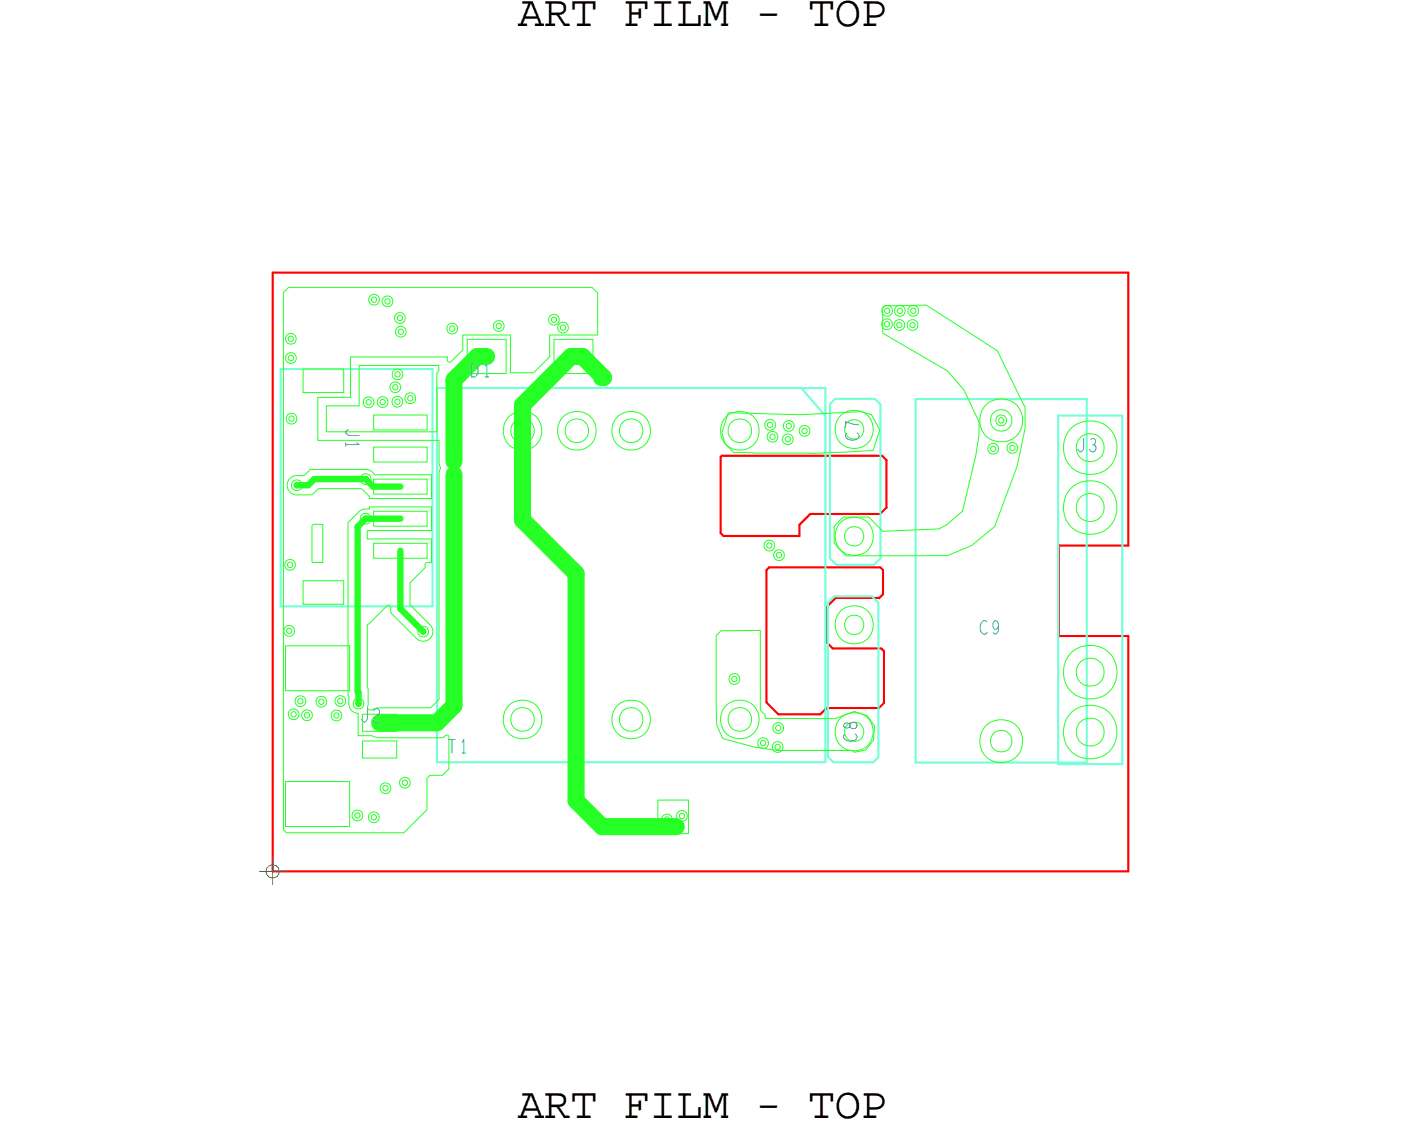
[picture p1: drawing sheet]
<svg xmlns="http://www.w3.org/2000/svg" width="65mm" height="53mm" viewBox="0 0 65 53" stroke-linecap="round" stroke-linejoin="round" font-family="sans-serif">
<defs><g id="words">
<g font-size="2.1">
<text x="24.2" y="1.2">ART FILM - TOP</text>
<text x="24.2" y="52.3">ART FILM - TOP</text>
</g>
</g></defs>
<!-- layer: Board Outline -->
<g fill="none" stroke="#f00" stroke-width=".1">
<path d="M12.8 12.7h40zM12.8 12.7v28zM52.8 12.7v12.8zM33.7 24.9l.1 .2zM33.7 21.4v-.1zM33.7 21.4v3.5zM33.8 21.3h.2zM33.8 25.1h3.6zM34 21.3h7.2zM35.8 32.8l.6 .6zM35.8 26.7v6.1zM36 26.5l-.2 .2z"/>
<path d="M36 26.5h5.2zM36.4 33.4h2zM37.4 24.5v.6zM37.9 24l-.5 .5zM37.9 24h3.2zM38.4 33.4l.2-.3zM38.6 33.1h2.5zM38.7 28.4l.4-.4zM38.7 28.4v1.7zM38.7 30.1l.2 .2zM38.9 30.3h2.3zM39.1 28h2z"/>
<path d="M41.1 28h.1M41.1 33.1l.2-.2zM41.1 28l.2-.2zM41.2 26.5l.1 .2zM41.2 30.3l.1 .1zM41.2 21.3l.2 .2zM41.3 26.7v1.1zM41.3 30.4v2.5zM41.4 23.7l-.3 .3zM41.4 21.5v2.2zM49.5 29.7h.1M49.5 25.5v4.2z"/>
<path d="M49.5 25.5h.1M49.5 25.5h3.3zM49.5 29.7h3.3zM52.8 29.7v11zM12.7 40.7h40.1z"/>
</g>
<!-- layer: Components -->
<g fill="none" stroke="#75ffd9" stroke-width=".1">
<path d="M13.1 17.3h7.1zM13.1 17.3v11.1zM20.2 17.3v11.1zM20.4 18.1v17.5zM20.4 18.1h18.2zM37.5 18.2l1.1 1.2zM38.6 18.1v17.5zM38.8 18.9l.2-.2zM38.8 18.9v7.2zM39 18.7h1.9zM40.9 18.7l.3 .2zM41.2 18.9v7.2z"/>
<path d="M42.8 18.7v17zM42.8 18.7h8zM49.5 19.4h3zM49.5 19.4v16.3zM50.8 18.7v17zM52.5 19.4v16.3zM13.1 28.4h7.1zM20.4 35.6h18.2zM38.7 35.4l.3 .2zM38.7 28.2l.3-.3zM38.7 28.2v7.2zM38.8 26.1l.3 .3z"/>
<path d="M39 35.6h1.8zM39 27.9h1.8zM39.1 26.4h1.8zM40.8 27.9l.3 .3zM41.1 35.4l-.3 .2zM41.1 28.2v7.2zM41.2 26.1l-.3 .3zM42.8 35.7h8zM49.5 35.7h3z"/>
</g>
<!-- layer: Nets -->
<path d="M13.9 22.7h.5zM14.7 22.4l-.3 .3zM14.7 22.4h2.4zM16.7 32.3h.1M16.7 24.6v7.7zM16.8 32.4v.5zM17.1 24.3h1.6zM17.1 22.4l.3 .4zM17.1 24.3l-.4 .3zM17.4 22.8h1.3zM18.7 28.5l1.1 1zM18.7 25.8v2.7z" fill="none" stroke="#26ff26" stroke-width=".3"/>
<g fill="none" stroke="#26ff26" stroke-width=".05">
<path d="M13.3 13.7l.2-.3h14.2l.2 .3v2h-2.2v1l-.8 .7h-1v-1.7h-2.3v.7l-.6 .5h-.1v-.2h-4.5v1.9h-1.5v2h5.6l.1 1.3-.1 .3v10.5l-.4 .4h-2.4l-.3 .1-.2-.1v-3.9l1-.9 .1 .1v.3l1.3 1.2h.4l.2-.1v-.3l-.1-.3-.9-.9v-1l.7-.7v-.3h.3v-1.1h-3v-.4h3v-1.1h-2.9v.1l-.5 .1-.5 .5v8.1l.1 .6 .3 .3v1h.7l.3 .1h3l.2-.1 .1 .1v1.5l-.3 .3h-.6l-.1 .1v1.5l-1.1 1h-5.5l-.1-.1zM13.4 15.7l.2-.1 .2 .1v.1v.2l-.2 .1-.2-.1-.1-.2zM13.4 16.6l.2-.1 .2 .1 .1 .1-.1 .2-.2 .1-.2-.1v-.2zM13.4 19.4l.2-.1 .2 .1 .1 .2-.1 .2h-.2h-.2v-.2zM13.5 15.8l.1-.1 .1 .1v.1l-.1 .1-.1-.1zM13.5 16.7l.1-.1 .1 .1v.1l-.1 .1-.1-.1zM13.5 19.5h.1h.1v.1l-.1 .1-.1-.1zM14.2 17.3h1.9v1.1h-1.9zM16.8 17.1h3.7v.2l-.1 .1v2.8h-5.1v-1.2h1.5zM17 18.6h.2h.2l.1 .2-.1 .2-.2 .1-.2-.1v-.2zM17.1 18.8l.1-.1 .1 .1v.1h-.1h-.1zM17.3 13.8h.2h.2v.2v.2l-.2 .1-.2-.1-.1-.2z"/>
<path d="M17.4 14l.1-.1 .1 .1v.1h-.1h-.1zM17.5 19.4h2.5v.7h-2.5zM17.7 18.6h.2h.2v.2v.2l-.2 .1-.2-.1-.1-.2zM17.8 18.7h.1h.1v.2h-.1h-.1zM17.9 13.9l.2-.1 .2 .1 .1 .2-.1 .2h-.2h-.2v-.2zM18 14h.1h.1v.2h-.1h-.1zM18.3 17.9h.2h.2v.2v.2l-.2 .1-.2-.1-.1-.2zM18.4 18.1l.1-.1 .1 .1v.1h-.1h-.1zM18.4 18.6l.2-.1 .2 .1v.2v.2h-.2h-.2l-.1-.2zM18.4 17.3h.2h.2v.2v.2l-.2 .1-.2-.1-.1-.2zM18.5 18.7h.1h.1v.1l-.1 .1-.1-.1zM18.5 17.4h.1h.1v.2h-.1h-.1z"/>
<path d="M18.5 14.7l.2-.1 .2 .1v.2v.1l-.2 .1-.2-.1-.1-.1zM18.6 15.3h.1h.2l.1 .2-.1 .2-.2 .1-.1-.1-.1-.2zM18.6 14.8l.1-.1 .1 .1v.1l-.1 .1-.1-.1zM18.6 15.5l.1-.1 .2 .1v.1h-.2h-.1zM19 18.4h.2h.2v.2v.2l-.2 .1-.2-.1-.1-.2zM19.1 18.6l.1-.1 .1 .1v.1h-.1h-.1zM21 15.2l.1-.1 .2 .1 .1 .2-.1 .1-.2 .1-.1-.1-.1-.1zM21 15.3l.1-.1 .2 .1v.1l-.2 .1-.1-.1zM21.2 17.4l.2-.1 .2 .1 .1 .2-.1 .1-.2 .1-.2-.1v-.1zM21.3 17.5l.1-.1 .1 .1v.1l-.1 .1-.1-.1zM21.8 15.9h1.9v1.6h-1.9zM23.1 15.1l.2-.1 .2 .1 .1 .1-.1 .2-.2 .1-.2-.1v-.2z"/>
<path d="M23.2 15.2l.1-.1 .1 .1v.1l-.1 .1-.1-.1zM25.7 14.8l.2-.1 .2 .1v.2v.1l-.2 .1-.2-.1-.1-.1zM25.8 14.9l.1-.1 .1 .1v.1l-.1 .1-.1-.1zM25.9 15.9h1.8v1.6h-1.8zM26.1 15.1h.2h.2l.1 .2-.1 .2-.2 .1-.2-.1v-.2zM26.2 15.3l.1-.1 .1 .1v.1h-.1h-.1zM28 17.5l.2-.1 .2 .1 .1 .2-.1 .1-.2 .1-.2-.1v-.1zM28.1 17.6l.1-.1 .1 .1v.1l-.1 .1-.1-.1zM34 19.3l3.4 .1 2.8-.2 .5 .2 .4 .7-.3 1-2.8 .1h-3.7l-.4-.4-.1-.6zM35.8 19.7l.2-.1 .2 .1 .1 .2-.1 .1-.2 .1-.2-.1v-.1zM35.9 19.8l.1-.1 .1 .1v.1l-.1 .1-.1-.1zM36.7 19.7h.2h.2v.2v.2l-.2 .1-.2-.1-.1-.2z"/>
<path d="M36.8 19.9l.1-.1 .1 .1v.1h-.1h-.1zM37.4 20l.2-.1 .2 .1 .1 .2-.1 .1-.2 .1-.2-.1v-.1zM41.3 14.4l.1-.1h1.9l3.3 2.1 1.3 2.6v1l-.3 1.8-1.1 2.8-1.1 .9-1.1 .5h-4.7l-.6-.6v-.8l.4-.4h1.2l.7 .6 2.6-.1 .4-.2 .7-.6 .6-2.6 .2-1v-.6l-.7-1.5-.8-.9-3-1.7zM41.3 15l.2-.1 .2 .1v.2v.1l-.2 .1-.2-.1-.1-.1zM41.3 14.4l.2-.1 .2 .1v.1v.2l-.2 .1-.2-.1-.1-.2zM41.4 15.1l.1-.1 .1 .1v.1l-.1 .1-.1-.1zM41.4 14.5l.1-.1 .1 .1v.1l-.1 .1-.1-.1zM41.9 15l.1-.1 .2 .1 .1 .2-.1 .2h-.2h-.1l-.1-.2zM41.9 14.4l.2-.1 .2 .1v.1v.2l-.2 .1-.2-.1-.1-.2zM41.9 15.1h.1h.2v.2h-.2h-.1zM42 14.5l.1-.1 .1 .1v.1l-.1 .1-.1-.1zM42.5 15l.2-.1 .2 .1v.2v.2h-.2h-.2l-.1-.2z"/>
<path d="M42.5 14.4l.2-.1 .2 .1v.1v.2l-.2 .1-.2-.1-.1-.2zM42.6 15.1h.1h.1v.2h-.1h-.1zM42.6 14.5l.1-.1 .1 .1v.1l-.1 .1-.1-.1zM46.6 19.5l.2-.1 .2 .1 .1 .2-.1 .1-.2 .1-.2-.1v-.1zM46.7 19.6l.1-.1 .1 .1v.1l-.1 .1-.1-.1zM13.3 29.3h.2h.2l.1 .2-.1 .2-.2 .1-.2-.1v-.2zM13.3 30.2h3v2.1h-3zM13.3 36.6h3v2.1h-3zM13.4 26.2h.2h.1l.1 .2-.1 .2-.1 .1-.2-.1-.1-.2zM13.4 29.4h.1h.1v.2h-.1h-.1zM13.5 26.4l.1-.1 .1 .1v.1h-.1h-.1zM13.5 33.2h.2h.2l.1 .2-.1 .2-.2 .1-.2-.1v-.2z"/>
<path d="M13.6 22.4l.2-.2h.4l.3-.2 2.6-.1 .4 .3h2.7v1.1h-2.9v-.1l-.4-.3h-2l-.3 .2h-.8l-.2-.1-.1-.2-.1-.2zM13.6 33.3h.1h.1v.2h-.1h-.1zM13.7 22.5l.2-.1 .2 .1v.2v.2h-.2h-.2l-.1-.2zM13.8 22.6h.1h.1v.2h-.1h-.1zM13.9 32.6l.1-.1 .2 .1 .1 .2-.1 .2h-.2h-.1l-.1-.2zM13.9 32.7h.1h.2v.2h-.2h-.1zM14.2 33.3l.2-.1 .1 .1 .1 .1-.1 .2-.1 .1-.2-.1-.1-.2zM14.2 27.2h1.9v1.1h-1.9zM14.2 33.4l.2-.1 .1 .1v.1l-.1 .1-.2-.1zM14.6 24.5h.5v1.8h-.5zM14.8 32.6h.2h.2l.1 .2-.1 .2-.2 .1-.2-.1v-.2zM14.9 32.8l.1-.1 .1 .1v.1h-.1h-.1z"/>
<path d="M15.5 33.3l.2-.1 .2 .1 .1 .2-.1 .1-.2 .1-.2-.1v-.1zM15.6 33.4l.1-.1 .1 .1v.1l-.1 .1-.1-.1zM15.7 32.6l.2-.1 .2 .1 .1 .2-.1 .2h-.2h-.2v-.2zM15.8 32.7h.1h.1v.1l-.1 .1-.1-.1zM16.5 38l.2-.1 .2 .1 .1 .1-.1 .2-.2 .1-.2-.1v-.2zM16.6 32.7h.2h.1l.1 .2-.1 .2-.1 .1-.2-.1-.1-.2zM16.6 38.1l.1-.1 .1 .1v.1l-.1 .1-.1-.1zM16.6 32.8h.2h.1v.2h-.1h-.2zM16.9 22.2h.2h.2v.2v.2l-.2 .1-.2-.1-.1-.2zM16.9 24.1l.2-.1 .2 .1v.2v.1l-.2 .1-.2-.1-.1-.1zM16.9 33.4h1.6v.8h-1.6zM16.9 34.7h1.6v.8h-1.6z"/>
<path d="M17 22.3h.1h.1v.2h-.1h-.1zM17 24.2l.1-.1 .1 .1v.1l-.1 .1-.1-.1zM17.3 38h.2h.2v.2v.2l-.2 .1-.2-.1-.1-.2zM17.4 38.2l.1-.1 .1 .1v.1h-.1h-.1zM17.5 22.4h2.5v.7h-2.5zM17.5 23.9h2.5v.7h-2.5zM17.5 25.4h2.5v.7h-2.5zM17.5 20.9h2.5v.7h-2.5zM17.8 36.7l.2-.1 .2 .1 .1 .2-.1 .1-.2 .1-.2-.1v-.1zM17.9 36.8l.1-.1 .1 .1v.1l-.1 .1-.1-.1zM18.7 36.4h.2h.2l.1 .2-.1 .2-.2 .1-.2-.1v-.2zM18.8 36.5h.1h.1v.2h-.1h-.1z"/>
<path d="M19.6 29.4l.2-.1 .2 .1v.1v.2l-.2 .1-.2-.1-.1-.2zM19.7 29.5l.1-.1 .1 .1v.1l-.1 .1-.1-.1zM21 21.4l.2-.1 .2 .1 .1 .2-.1 .1-.2 .1-.2-.1v-.1zM21 22h.2h.2l.1 .2-.1 .2-.2 .1-.2-.1v-.2zM21.1 21.5l.1-.1 .1 .1v.1l-.1 .1-.1-.1zM21.1 22.1h.1h.1v.2h-.1h-.1zM30.8 37.4h1.4v1.6h-1.4zM31 38.2l.2-.1 .2 .1v.1v.2l-.2 .1-.2-.1-.1-.2zM31.1 38.3l.1-.1 .1 .1v.1l-.1 .1-.1-.1zM31.4 38.5l.2-.1 .2 .1 .1 .2-.1 .1-.2 .1-.2-.1v-.1zM31.5 38.6l.1-.1 .1 .1v.1l-.1 .1-.1-.1zM31.7 38l.2-.1 .2 .1v.2v.1l-.2 .1-.2-.1-.1-.1z"/>
<path d="M31.8 38.1l.1-.1 .1 .1v.1l-.1 .1-.1-.1zM33.5 29.7l.2-.2h1.8v3.7l.3 .2v.2h3.2l.9-.3 .6 .2 .4 .4-.1 .7-.3 .5-.6 .1v-.1h-3.5l-1.2-.2-1.4-.4-.3-.6zM34.1 31.6l.2-.1 .2 .1 .1 .2-.1 .1-.2 .1-.2-.1v-.1zM34.2 31.7l.1-.1 .1 .1v.1l-.1 .1-.1-.1zM35.5 34.6l.2-.1 .2 .1v.2v.1l-.2 .1-.2-.1-.1-.1zM35.6 34.7l.1-.1 .1 .1v.1l-.1 .1-.1-.1zM35.8 25.3h.2h.2v.2v.2l-.2 .1-.2-.1-.1-.2zM35.9 25.5l.1-.1 .1 .1v.1h-.1h-.1zM35.9 20.3l.2-.1 .2 .1 .1 .1-.1 .2-.2 .1-.2-.1v-.2zM36 20.4l.1-.1 .1 .1v.1l-.1 .1-.1-.1zM36.2 34.8l.2-.1 .1 .1 .1 .1-.1 .2-.1 .1-.2-.1-.1-.2zM36.2 33.9l.2-.1 .2 .1v.1v.2l-.2 .1-.2-.1-.1-.2z"/>
<path d="M36.2 25.8l.2-.1 .2 .1 .1 .2-.1 .1-.2 .1-.2-.1v-.1zM36.2 34.9l.2-.1 .1 .1v.1l-.1 .1-.2-.1zM36.3 34l.1-.1 .1 .1v.1l-.1 .1-.1-.1zM36.3 25.9l.1-.1 .1 .1v.1l-.1 .1-.1-.1zM36.6 20.4l.2-.1 .2 .1 .1 .1-.1 .2-.2 .1-.2-.1v-.2zM36.7 20.5l.1-.1 .1 .1v.1l-.1 .1-.1-.1zM37.5 20.1l.1-.1 .1 .1v.1l-.1 .1-.1-.1zM46.2 20.8l.2-.1 .2 .1 .1 .2-.1 .2h-.2h-.2v-.2zM46.3 20.9h.1h.1v.1l-.1 .1-.1-.1zM47.1 20.8l.2-.1 .2 .1 .1 .1-.1 .2-.2 .1-.2-.1v-.2zM47.2 20.9l.1-.1 .1 .1v.1l-.1 .1-.1-.1z"/>
<circle cx="46.8" cy="19.7" r="1.01"/>
<circle cx="46.8" cy="19.7" r=".5"/>
<circle cx="24.4" cy="33.7" r=".91"/>
<circle cx="24.4" cy="20.2" r=".91"/>
<circle cx="24.4" cy="33.6" r=".55"/>
<circle cx="24.4" cy="20.1" r=".55"/>
<circle cx="27" cy="20.2" r=".91"/>
<circle cx="27" cy="20.1" r=".55"/>
<circle cx="29.5" cy="33.7" r=".91"/>
<circle cx="29.5" cy="20.2" r=".91"/>
<circle cx="29.5" cy="33.6" r=".55"/>
<circle cx="29.5" cy="20.1" r=".55"/>
<circle cx="34.6" cy="33.7" r=".91"/>
<circle cx="34.6" cy="20.2" r=".91"/>
<circle cx="34.6" cy="33.6" r=".55"/>
<circle cx="34.6" cy="20.1" r=".55"/>
<circle cx="39.9" cy="25.1" r=".89"/>
<circle cx="39.9" cy="29.2" r=".89"/>
<circle cx="39.9" cy="34.2" r=".89"/>
<circle cx="39.9" cy="20.1" r=".89"/>
<circle cx="39.9" cy="34.2" r=".45"/>
<circle cx="39.9" cy="25.1" r=".45"/>
<circle cx="39.9" cy="20.1" r=".45"/>
<circle cx="39.9" cy="29.2" r=".45"/>
<circle cx="46.8" cy="34.7" r="1.01"/>
<circle cx="46.8" cy="34.7" r=".5"/>
<circle cx="51" cy="23.7" r="1.26"/>
<circle cx="51" cy="34.2" r="1.26"/>
<circle cx="51" cy="31.4" r="1.26"/>
<circle cx="51" cy="20.9" r="1.26"/>
<circle cx="51" cy="20.9" r=".65"/>
<circle cx="51" cy="34.2" r=".65"/>
<circle cx="51" cy="31.4" r=".65"/>
<circle cx="51" cy="23.7" r=".65"/>
</g>
<g fill="none" stroke="#26ff26" stroke-width=".8">
<path d="M21.2 17.8l.2-.2zM21.2 17.8v3.8zM22.3 16.7h.5zM22.3 16.7l-.9 .9zM24.4 18.9l2.3-2.2zM24.4 18.9v1.2zM26.7 16.7h.1zM26.8 16.7h.4zM27.2 16.7l1 1zM28.1 17.7h.1zM17.7 33.8h2.7zM21.2 33l-.8 .8z"/>
<path d="M21.2 22.2v10.8zM24.4 24.3l2.5 2.5zM24.4 20.1v4.2zM26.9 26.8v10.6zM26.9 37.4l1.2 1.3zM28.1 38.7h3.5z"/>
</g>
<!-- layer: Text -->
<g fill="none" stroke="#0097b7" stroke-width=".05">
<path d="M22.1 17a.32 .32 0 0 1 .3 .3 .32 .32 0 0 1-.3 .3zM22.7 17.6h.1M22.7 17.1l.1-.1v.6M40.2 19.9l-.7-.2v.3M16.2 20.7v.2M16.3 20.1l-.1 .1 .1 .2h.5M16.7 20.7l.1 .1h-.6M17.2 33.1v.5l-.2 .2-.1-.2M17.5 33.2a.14 .14 0 0 1 .2 0 .14 .14 0 0 1 0 .2l-.2 .2v.2h.2M21 34.6h.3M21.1 34.6v.6M21.6 35.2h.2"/>
<path d="M21.6 34.7l.1-.1v.6M39.5 33.9a.16 .16 0 0 0 .1 .2 .18 .18 0 0 0 .2-.3 .17 .17 0 0 1 .2 .1 .17 .17 0 0 1-.1 .2 .17 .17 0 0 1-.2-.2l-.1-.1zM40 34.3a.22 .22 0 0 1 0 .3 .22 .22 0 0 1-.3 .1l-.2-.2v-.2M40.1 20.2a.22 .22 0 0 1 0 .4 .22 .22 0 0 1-.3 0l-.2-.1v-.2M46.1 29.1a.3 .3 0 0 0-.3 .2 .3 .3 0 0 0 .2 .4l.2-.1M46.7 29.3l-.1 .1a.17 .17 0 0 1-.2-.2 .17 .17 0 0 1 .2-.1 .35 .35 0 0 1-.1 .5h-.1M50.7 20.5v.5l-.2 .1-.1-.1M51 20.6a.14 .14 0 0 1 .2 0 .14 .14 0 0 1-.1 .2M51.1 20.8a.16 .16 0 0 1 .1 .1 .16 .16 0 0 1-.1 .2 .16 .16 0 0 1-.2-.1"/>
</g>
<!-- layer: Drawing Origin -->
<path d="M12.1 40.8h1.3M12.5 40.5l.2-.1 .3 .1 .1 .3-.1 .2-.3 .1-.2-.1-.1-.2zM12.7 40.1v1.3" fill="none" stroke="#638b3a" stroke-width=".05"/>
<use href="#words"/>
</svg>
